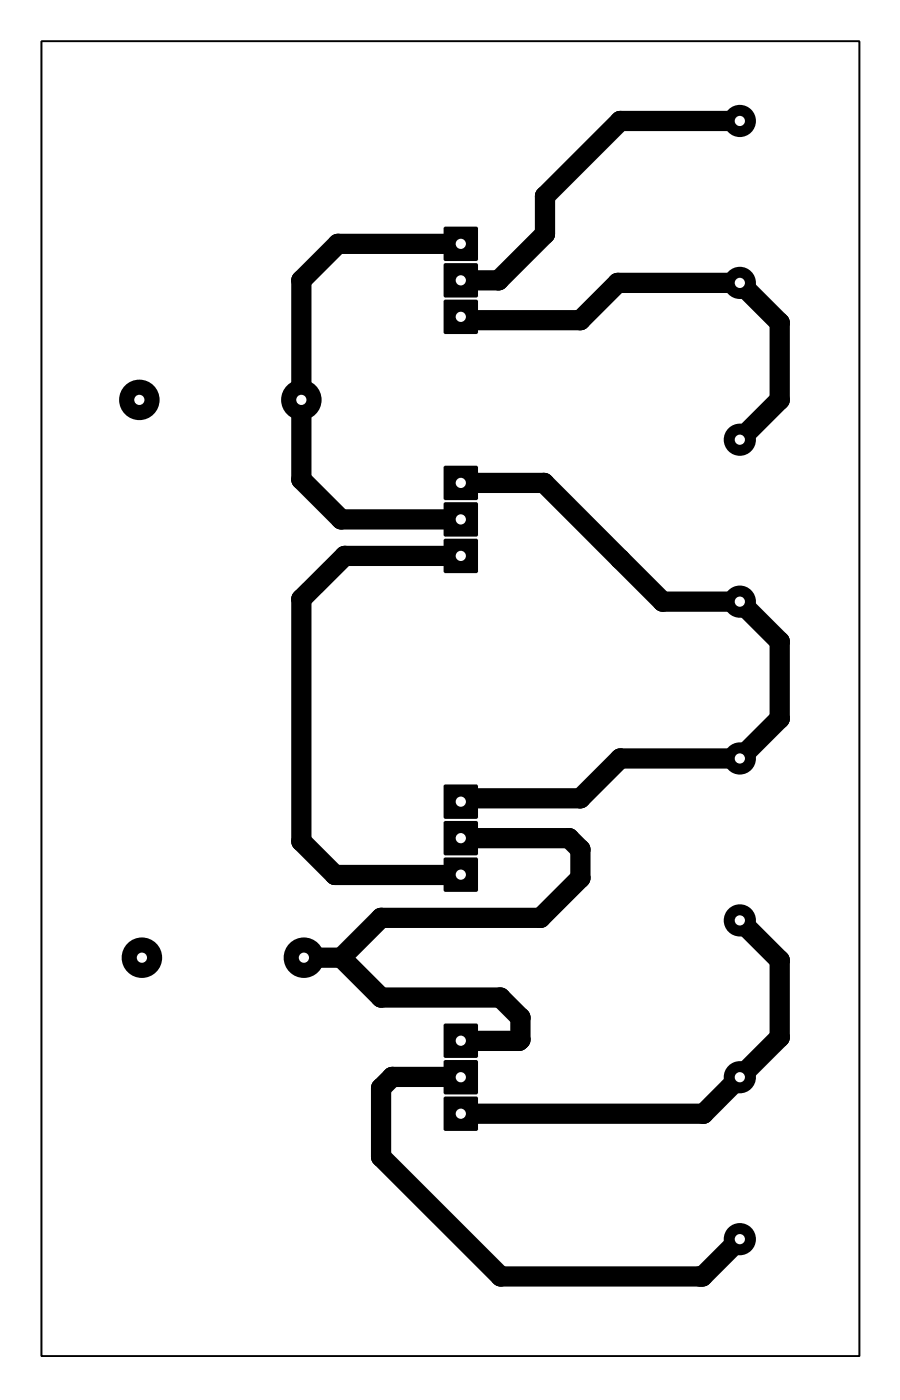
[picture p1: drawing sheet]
<svg xmlns="http://www.w3.org/2000/svg" width="56mm" height="88mm" viewBox="0 0 56 88" stroke-linecap="round" stroke-linejoin="round" font-family="sans-serif">
<g fill="#000">
<path d="M27.8 14.3l2.1-.1 .1 2.1-2.1 .1z" fill-rule="evenodd"/>
<path d="M27.8 16.6l2.1-.1 .1 2.1h-2.1z" fill-rule="evenodd"/>
<path d="M27.8 18.9l2.1-.1 .1 2.1h-2.1z" fill-rule="evenodd"/>
<path d="M27.8 29.3l2.1-.1 .1 2.1-2.1 .1z" fill-rule="evenodd"/>
<path d="M27.8 31.6l2.1-.1 .1 2.1h-2.1z" fill-rule="evenodd"/>
<path d="M27.9 33.8h2l.1 2.1h-2.1z" fill-rule="evenodd"/>
<path d="M27.8 49.3l2.1-.1 .1 2.1-2.1 .1z" fill-rule="evenodd"/>
<path d="M27.9 51.5h2l.1 2.1h-2.1z" fill-rule="evenodd"/>
<path d="M27.8 53.9l2.1-.1 .1 2.1h-2.1z" fill-rule="evenodd"/>
<path d="M27.8 64.3l2.1-.1 .1 2.1-2.1 .1z" fill-rule="evenodd"/>
<path d="M27.9 66.5l2.1 .1-.1 2h-2.1z" fill-rule="evenodd"/>
<path d="M27.9 68.8h2l.1 2.1h-2.1z" fill-rule="evenodd"/>
<circle cx="18.9" cy="17.6" r=".63"/>
<circle cx="21.2" cy="15.3" r=".63"/>
<circle cx="31.3" cy="17.6" r=".63"/>
<circle cx="34.2" cy="12.3" r=".63"/>
<circle cx="34.2" cy="14.7" r=".63"/>
<circle cx="38.7" cy="17.8" r=".63"/>
<circle cx="38.9" cy="7.6" r=".63"/>
<circle cx="46.4" cy="7.6" r="1.01"/>
<circle cx="46.4" cy="17.8" r="1.01"/>
<circle cx="8.7" cy="25.1" r="1.27"/>
<circle cx="18.9" cy="25.1" r="1.27"/>
<circle cx="18.9" cy="30.1" r=".63"/>
<circle cx="18.9" cy="37.6" r=".63"/>
<circle cx="21.4" cy="32.6" r=".63"/>
<circle cx="21.6" cy="34.9" r=".63"/>
<circle cx="29.1" cy="20.1" r=".63"/>
<circle cx="34.1" cy="30.3" r=".63"/>
<circle cx="36.4" cy="20.1" r=".63"/>
<circle cx="38.9" cy="35.1" r=".63"/>
<circle cx="41.6" cy="37.8" r=".63"/>
<circle cx="46.4" cy="37.8" r="1.01"/>
<circle cx="46.4" cy="27.6" r="1.01"/>
<circle cx="46.4" cy="37.8" r=".89"/>
<circle cx="48.9" cy="20.3" r=".63"/>
<circle cx="48.9" cy="25.1" r=".63"/>
<circle cx="18.9" cy="52.8" r=".63"/>
<circle cx="21" cy="54.9" r=".63"/>
<circle cx="23.9" cy="57.6" r=".63"/>
<circle cx="28.9" cy="54.9" r=".63"/>
<circle cx="29.1" cy="50.1" r=".63"/>
<circle cx="33.9" cy="57.6" r=".63"/>
<circle cx="35.7" cy="52.6" r=".63"/>
<circle cx="36.4" cy="50.1" r=".63"/>
<circle cx="36.4" cy="55.1" r=".63"/>
<circle cx="36.4" cy="53.3" r=".63"/>
<circle cx="38.9" cy="47.6" r=".63"/>
<circle cx="46.4" cy="57.8" r="1.01"/>
<circle cx="46.4" cy="47.6" r="1.01"/>
<circle cx="48.9" cy="45.1" r=".63"/>
<circle cx="48.9" cy="40.3" r=".63"/>
<circle cx="8.9" cy="60.1" r="1.27"/>
<circle cx="19.1" cy="60.1" r="1.27"/>
<circle cx="21.4" cy="60.1" r=".63"/>
<circle cx="23.9" cy="62.6" r=".63"/>
<circle cx="23.9" cy="68.3" r=".63"/>
<circle cx="23.9" cy="72.6" r=".63"/>
<circle cx="24.6" cy="67.6" r=".63"/>
<circle cx="28.9" cy="67.6" r=".63"/>
<circle cx="28.9" cy="65.3" r=".63"/>
<circle cx="31.4" cy="62.6" r=".63"/>
<circle cx="32.5" cy="65.3" r=".63"/>
<circle cx="32.6" cy="63.9" r=".63"/>
<circle cx="32.6" cy="65.2" r=".63"/>
<circle cx="44.1" cy="69.9" r=".63"/>
<circle cx="46.4" cy="67.6" r="1.01"/>
<circle cx="46.4" cy="77.8" r="1.01"/>
<circle cx="48.9" cy="65.1" r=".63"/>
<circle cx="48.9" cy="60.3" r=".63"/>
<circle cx="31.4" cy="80.1" r=".63"/>
<circle cx="43.9" cy="80.1" r=".63"/>
<circle cx="44.1" cy="80.1" r=".63"/>
</g>
<path d="M2.6 2.6h51.3v82.5h-51.3z" fill="none" stroke="#000" stroke-width=".1"/>
<path d="M28.9 19.9l.2 .2h7.3l2.3-2.4h7.7l2.5 2.5v4.9l-2.5 2.5M28.9 15.3h-7.7l-2.3 2.3v12.5l2.5 2.5h7.5M46.4 7.6h-7.5l-4.7 4.7v2.4l-2.9 2.9h-2.4M28.9 30.3h5.2l7.5 7.4h4.8l2.5 2.5v4.9l-2.5 2.5h-7.5l-2.5 2.5h-7.3l-.2 .2M28.9 34.9h-7.3l-2.7 2.7v15.2l2.1 2.1h7.9M28.9 52.6h6.8l.7 .7v1.8l-2.5 2.5h-10l-2.5 2.5M46.4 57.7l2.5 2.5v4.9l-4.8 4.8h-15.2M19.1 60.1h2.3M21.4 60.1l2.5 2.5h7.5l1.2 1.2v1.4l-.1 .1h-3.6M28.9 67.6h-4.3l-.7 .7v4.3l7.5 7.5h12.7l2.3-2.4" fill="none" stroke="#000" stroke-width="1.3"/>
<circle cx="46.4" cy="37.7" r=".32" fill="#fff"/>
<circle cx="46.4" cy="27.6" r=".89" fill="#000"/>
<circle cx="46.4" cy="27.6" r=".32" fill="#fff"/>
<circle cx="46.4" cy="57.8" r=".89" fill="#000"/>
<circle cx="46.4" cy="57.7" r=".32" fill="#fff"/>
<circle cx="46.4" cy="47.6" r=".89" fill="#000"/>
<circle cx="46.4" cy="47.6" r=".32" fill="#fff"/>
<circle cx="46.4" cy="7.6" r=".89" fill="#000"/>
<circle cx="46.4" cy="7.6" r=".32" fill="#fff"/>
<circle cx="46.4" cy="17.8" r=".89" fill="#000"/>
<circle cx="46.4" cy="17.7" r=".32" fill="#fff"/>
<circle cx="46.4" cy="67.6" r=".89" fill="#000"/>
<circle cx="46.4" cy="67.6" r=".32" fill="#fff"/>
<circle cx="46.4" cy="77.8" r=".89" fill="#000"/>
<circle cx="46.4" cy="77.7" r=".32" fill="#fff"/>
<path d="M27.9 14.3h1.9v1.9h-1.9z" fill="#000"/>
<circle cx="28.9" cy="15.3" r=".32" fill="#fff"/>
<path d="M27.9 16.6h1.9v1.9h-1.9z" fill="#000"/>
<circle cx="28.9" cy="17.6" r=".32" fill="#fff"/>
<path d="M27.9 18.9h1.9v1.9h-1.9z" fill="#000"/>
<circle cx="28.9" cy="19.9" r=".32" fill="#fff"/>
<path d="M27.9 29.3h1.9v1.9h-1.9z" fill="#000"/>
<circle cx="28.9" cy="30.3" r=".32" fill="#fff"/>
<path d="M27.9 31.6h1.9v1.9h-1.9z" fill="#000"/>
<circle cx="28.9" cy="32.6" r=".32" fill="#fff"/>
<path d="M27.9 33.9h1.9v1.9h-1.9z" fill="#000"/>
<circle cx="28.9" cy="34.9" r=".32" fill="#fff"/>
<path d="M27.9 49.3h1.9v1.9h-1.9z" fill="#000"/>
<circle cx="28.9" cy="50.3" r=".32" fill="#fff"/>
<path d="M27.9 51.6h1.9v1.9h-1.9z" fill="#000"/>
<circle cx="28.9" cy="52.6" r=".32" fill="#fff"/>
<path d="M27.9 53.9h1.9v1.9h-1.9z" fill="#000"/>
<circle cx="28.9" cy="54.9" r=".32" fill="#fff"/>
<path d="M27.9 64.3h1.9v1.9h-1.9z" fill="#000"/>
<circle cx="28.9" cy="65.3" r=".32" fill="#fff"/>
<path d="M27.9 66.6h1.9v1.9h-1.9z" fill="#000"/>
<circle cx="28.9" cy="67.6" r=".32" fill="#fff"/>
<path d="M27.9 68.9h1.9v1.9h-1.9z" fill="#000"/>
<circle cx="28.9" cy="69.9" r=".32" fill="#fff"/>
<circle cx="19.1" cy="60.1" r="1.14" fill="#000"/>
<circle cx="19.1" cy="60.1" r=".32" fill="#fff"/>
<circle cx="8.9" cy="60.1" r="1.14" fill="#000"/>
<circle cx="8.9" cy="60.1" r=".32" fill="#fff"/>
<circle cx="8.7" cy="25.1" r="1.14" fill="#000"/>
<circle cx="8.7" cy="25.1" r=".32" fill="#fff"/>
<circle cx="18.9" cy="25.1" r="1.14" fill="#000"/>
<circle cx="18.9" cy="25.1" r=".32" fill="#fff"/>
<path d="M2.6 2.6h51.3v82.5h-51.3z" fill="none" stroke="#000" stroke-width=".1"/>
</svg>
